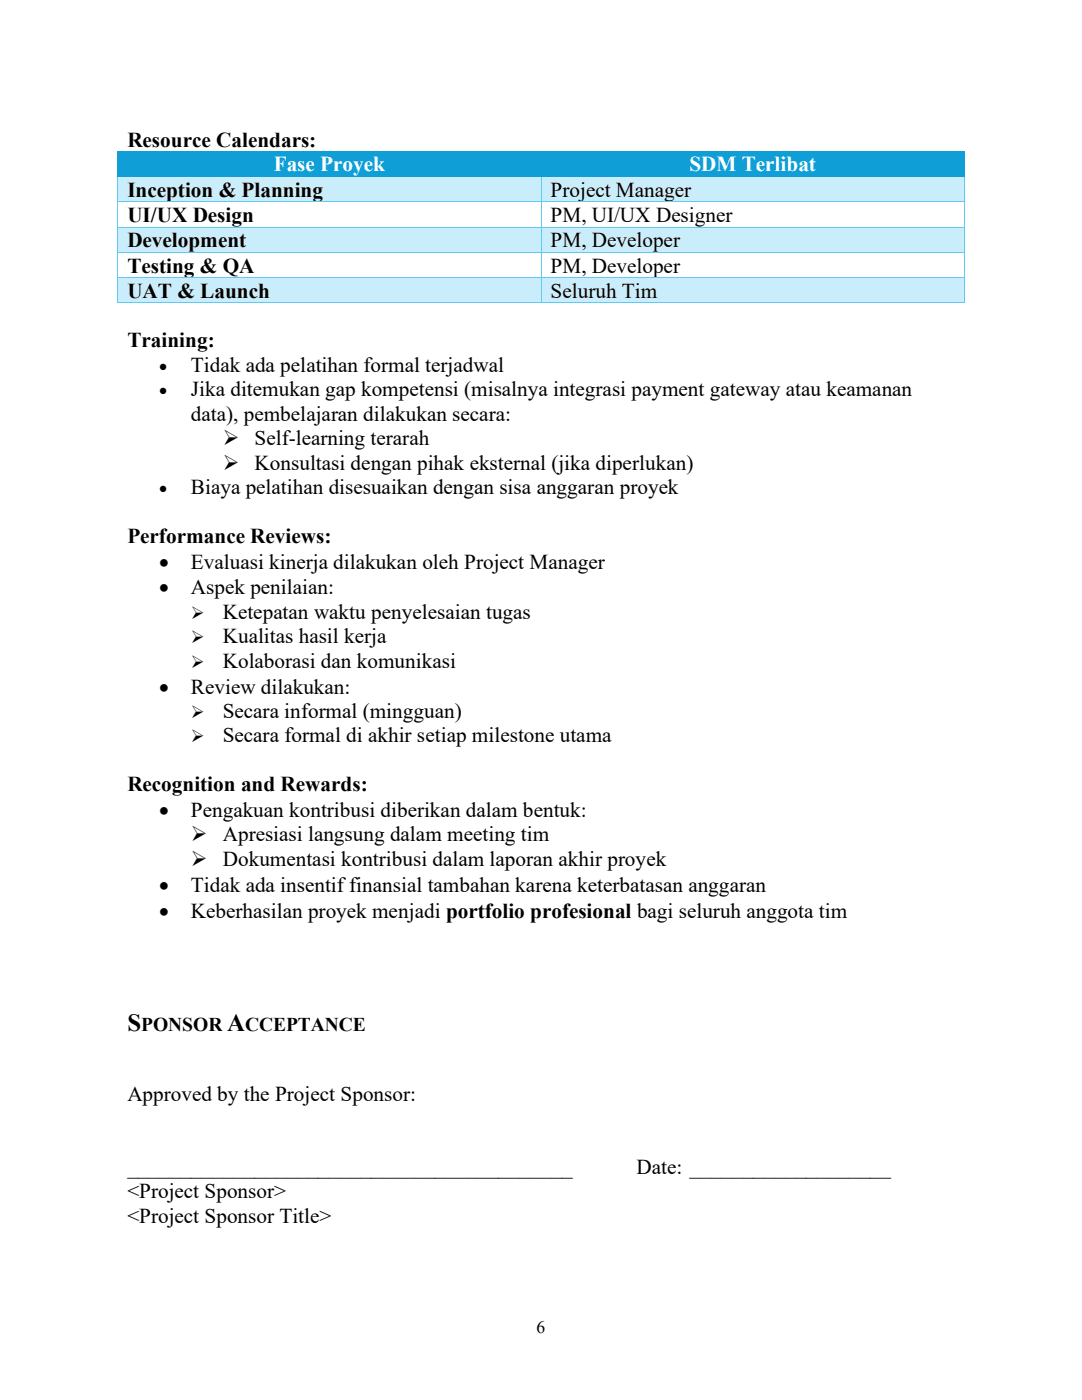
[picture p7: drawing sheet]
<svg xmlns="http://www.w3.org/2000/svg" width="216mm" height="279mm" viewBox="0 0 216 279" stroke-linecap="round" stroke-linejoin="round" font-family="sans-serif">
<defs><g id="words">
<g font-size="5">
<text x="25.4" y="205.7">S</text>
<text x="45.3" y="205.7">A</text>
</g>
<g font-size="4.2">
<text x="25.4" y="29.3">Resource Calendars:</text>
<text x="25.4" y="39.3">Inception &amp; Planning</text>
<text x="109.9" y="39.3">Project Manager</text>
<text x="25.4" y="44.3">UI/UX Design</text>
<text x="109.9" y="44.3">PM, UI/UX Designer</text>
<text x="25.4" y="49.3">Development</text>
<text x="109.9" y="49.3">PM, Developer</text>
<text x="25.4" y="54.4">Testing &amp; QA</text>
<text x="25.4" y="59.4">UAT &amp; Launch</text>
<text x="109.9" y="54.4">PM, Developer</text>
<text x="109.9" y="59.4">Seluruh Tim</text>
<text x="25.4" y="69.3">Training:</text>
<text x="38.1" y="74.2">Tidak ada pelatihan formal terjadwal</text>
<text x="38.1" y="79.1">Jika ditemukan gap kompetensi (misalnya integrasi payment gateway atau keamanan</text>
<text x="38.1" y="84">data), pembelajaran dilakukan secara:</text>
<text x="44.5" y="88.8">➢</text>
<text x="50.8" y="88.8">Self-learning terarah</text>
<text x="44.5" y="93.7">➢</text>
<text x="50.8" y="93.7">Konsultasi dengan pihak eksternal (jika diperlukan)</text>
<text x="38.1" y="98.6">Biaya pelatihan disesuaikan dengan sisa anggaran proyek</text>
<text x="25.4" y="108.3">Performance Reviews:</text>
<text x="31.8" y="113.5">•</text>
<text x="38.1" y="113.5">Evaluasi kinerja dilakukan oleh Project Manager</text>
<text x="31.8" y="118.6">•</text>
<text x="38.1" y="118.6">Aspek penilaian:</text>
<text x="44.5" y="123.5">Ketepatan waktu penyelesaian tugas</text>
<text x="44.5" y="128.4">Kualitas hasil kerja</text>
<text x="44.5" y="133.2">Kolaborasi dan komunikasi</text>
<text x="31.8" y="138.4">•</text>
<text x="38.1" y="138.4">Review dilakukan:</text>
<text x="44.5" y="143.3">Secara informal (mingguan)</text>
<text x="44.5" y="148.1">Secara formal di akhir setiap milestone utama</text>
<text x="25.4" y="157.9">Recognition and Rewards:</text>
<text x="31.8" y="163.1">•</text>
<text x="38.1" y="163.1">Pengakuan kontribusi diberikan dalam bentuk:</text>
<text x="38.1" y="167.9">➢</text>
<text x="44.5" y="167.9">Apresiasi langsung dalam meeting tim</text>
<text x="38.1" y="172.8">➢</text>
<text x="44.5" y="172.8">Dokumentasi kontribusi dalam laporan akhir proyek</text>
<text x="31.8" y="178">•</text>
<text x="38.1" y="178">Tidak ada insentif finansial tambahan karena keterbatasan anggaran</text>
<text x="31.8" y="183.2">•</text>
<text x="38.1" y="183.2">Keberhasilan proyek menjadi portfolio profesional bagi seluruh anggota tim</text>
<text x="25.4" y="219.7">Approved by the Project Sponsor:</text>
<text x="25.4" y="234.3">__________________________________________</text>
<text x="25.4" y="239.1">&lt;Project Sponsor&gt;</text>
<text x="127" y="234.3">Date: ___________________</text>
<text x="25.4" y="244">&lt;Project Sponsor Title&gt;</text>
</g>
<g font-size="4.2" fill="#fff">
<text x="54.6" y="34.2">Fase Proyek</text>
<text x="137.6" y="34.2">SDM Terlibat</text>
</g>
<g font-size="3.9">
<text x="28.2" y="205.7">PONSOR</text>
<text x="48.9" y="205.7">CCEPTANCE</text>
</g>
<g font-size="3.5">
<text x="31.8" y="74.2">•</text>
<text x="31.8" y="79.1">•</text>
<text x="31.8" y="98.6">•</text>
<text x="38.1" y="123.5">➢</text>
<text x="38.1" y="128.4">➢</text>
<text x="38.1" y="133.2">➢</text>
<text x="38.1" y="143.3">➢</text>
<text x="38.1" y="148.1">➢</text>
<text x="107.1" y="266">6</text>
</g>
</g></defs>
<g fill="#0f9ed5">
<path d="M23.6 30.3h84.4v4.8h-84.4z" fill-rule="evenodd"/>
<path d="M25.4 30.3h80.7v4.8h-80.7z" fill-rule="evenodd"/>
<path d="M108 30.3h84.4v4.8h-84.4z" fill-rule="evenodd"/>
<path d="M109.9 30.3h80.6v4.8h-80.6z" fill-rule="evenodd"/>
</g>
<path d="M23.5 30.3v4.8M192.4 30.3v4.8" fill="none" stroke="#0f9ed5" stroke-width=".2"/>
<g fill="#caedfb">
<path d="M23.6 35.3h84.3v4.9h-84.3z" fill-rule="evenodd"/>
<path d="M25.4 35.3h80.7v4.9h-80.7z" fill-rule="evenodd"/>
<path d="M108.1 35.3h84.3v4.9h-84.3z" fill-rule="evenodd"/>
<path d="M109.9 35.3h80.6v4.9h-80.6z" fill-rule="evenodd"/>
</g>
<path d="M23.4 35.1h.2v.2h-.2z" fill-rule="evenodd" fill="#0f9ed5"/>
<path d="M23.6 35.2h84.3" fill="none" stroke="#0f9ed5" stroke-width=".2"/>
<g fill="#0f9ed5">
<path d="M107.9 35.1h.2v.2h-.2z" fill-rule="evenodd"/>
<path d="M108.1 35.1h.1v.2h-.1z" fill-rule="evenodd"/>
</g>
<path d="M108.2 35.2h84.2" fill="none" stroke="#0f9ed5" stroke-width=".2"/>
<path d="M192.4 35.1h.1v.2h-.1z" fill-rule="evenodd" fill="#0f9ed5"/>
<path d="M23.5 35.3v4.9M108 35.3v4.9M192.4 35.3v4.9" fill="none" stroke="#60caf3" stroke-width=".2"/>
<path d="M23.4 40.2h.2v.2h-.2z" fill-rule="evenodd" fill="#60caf3"/>
<path d="M23.6 40.3h84.3" fill="none" stroke="#60caf3" stroke-width=".2"/>
<path d="M107.9 40.2h.2v.2h-.2z" fill-rule="evenodd" fill="#60caf3"/>
<path d="M108.1 40.3h84.3" fill="none" stroke="#60caf3" stroke-width=".2"/>
<path d="M192.4 40.2h.1v.2h-.1z" fill-rule="evenodd" fill="#60caf3"/>
<path d="M23.5 40.4v4.8M108 40.4v4.8M192.4 40.4v4.8" fill="none" stroke="#60caf3" stroke-width=".2"/>
<g fill="#caedfb">
<path d="M23.6 45.4h84.3v4.9h-84.3z" fill-rule="evenodd"/>
<path d="M25.4 45.4h80.7v4.9h-80.7z" fill-rule="evenodd"/>
<path d="M108.1 45.4h84.3v4.9h-84.3z" fill-rule="evenodd"/>
<path d="M109.9 45.4h80.6v4.9h-80.6z" fill-rule="evenodd"/>
</g>
<path d="M23.4 45.2h.2v.2h-.2z" fill-rule="evenodd" fill="#60caf3"/>
<path d="M23.6 45.3h84.3" fill="none" stroke="#60caf3" stroke-width=".2"/>
<path d="M107.9 45.2h.2v.2h-.2z" fill-rule="evenodd" fill="#60caf3"/>
<path d="M108.1 45.3h84.3" fill="none" stroke="#60caf3" stroke-width=".2"/>
<path d="M192.4 45.2h.1v.2h-.1z" fill-rule="evenodd" fill="#60caf3"/>
<path d="M23.5 45.4v4.9M108 45.4v4.9M192.4 45.4v4.9" fill="none" stroke="#60caf3" stroke-width=".2"/>
<path d="M23.4 50.3h.2v.1h-.2z" fill-rule="evenodd" fill="#60caf3"/>
<path d="M23.6 50.3h84.3" fill="none" stroke="#60caf3" stroke-width=".2"/>
<path d="M107.9 50.3h.2v.1h-.2z" fill-rule="evenodd" fill="#60caf3"/>
<path d="M108.1 50.3h84.3" fill="none" stroke="#60caf3" stroke-width=".2"/>
<path d="M192.4 50.3h.1v.1h-.1z" fill-rule="evenodd" fill="#60caf3"/>
<path d="M23.5 50.4v4.9M108 50.4v4.9M192.4 50.4v4.9" fill="none" stroke="#60caf3" stroke-width=".2"/>
<g fill="#caedfb">
<path d="M23.6 55.5h84.3v4.9h-84.3z" fill-rule="evenodd"/>
<path d="M25.4 55.5h80.7v4.9h-80.7z" fill-rule="evenodd"/>
<path d="M108.1 55.5h84.3v4.9h-84.3z" fill-rule="evenodd"/>
<path d="M109.9 55.5h80.6v4.9h-80.6z" fill-rule="evenodd"/>
</g>
<path d="M23.4 55.3h.2v.2h-.2z" fill-rule="evenodd" fill="#60caf3"/>
<path d="M23.6 55.4h84.3" fill="none" stroke="#60caf3" stroke-width=".2"/>
<path d="M107.9 55.3h.2v.2h-.2z" fill-rule="evenodd" fill="#60caf3"/>
<path d="M108.1 55.4h84.3" fill="none" stroke="#60caf3" stroke-width=".2"/>
<path d="M192.4 55.3h.1v.2h-.1z" fill-rule="evenodd" fill="#60caf3"/>
<path d="M23.5 55.5v4.9" fill="none" stroke="#60caf3" stroke-width=".2"/>
<g fill="#60caf3">
<path d="M23.4 60.4h.2v.1h-.2z" fill-rule="evenodd"/>
<path d="M23.4 60.4h.2v.1h-.2z" fill-rule="evenodd"/>
</g>
<path d="M108 55.5v4.9M23.6 60.5h84.3" fill="none" stroke="#60caf3" stroke-width=".2"/>
<path d="M107.9 60.4h.2v.1h-.2z" fill-rule="evenodd" fill="#60caf3"/>
<path d="M192.4 55.5v4.9M108.1 60.5h84.3" fill="none" stroke="#60caf3" stroke-width=".2"/>
<g fill="#60caf3">
<path d="M192.4 60.4h.1v.1h-.1z" fill-rule="evenodd"/>
<path d="M192.4 60.4h.1v.1h-.1z" fill-rule="evenodd"/>
</g>
<use href="#words"/>
</svg>
